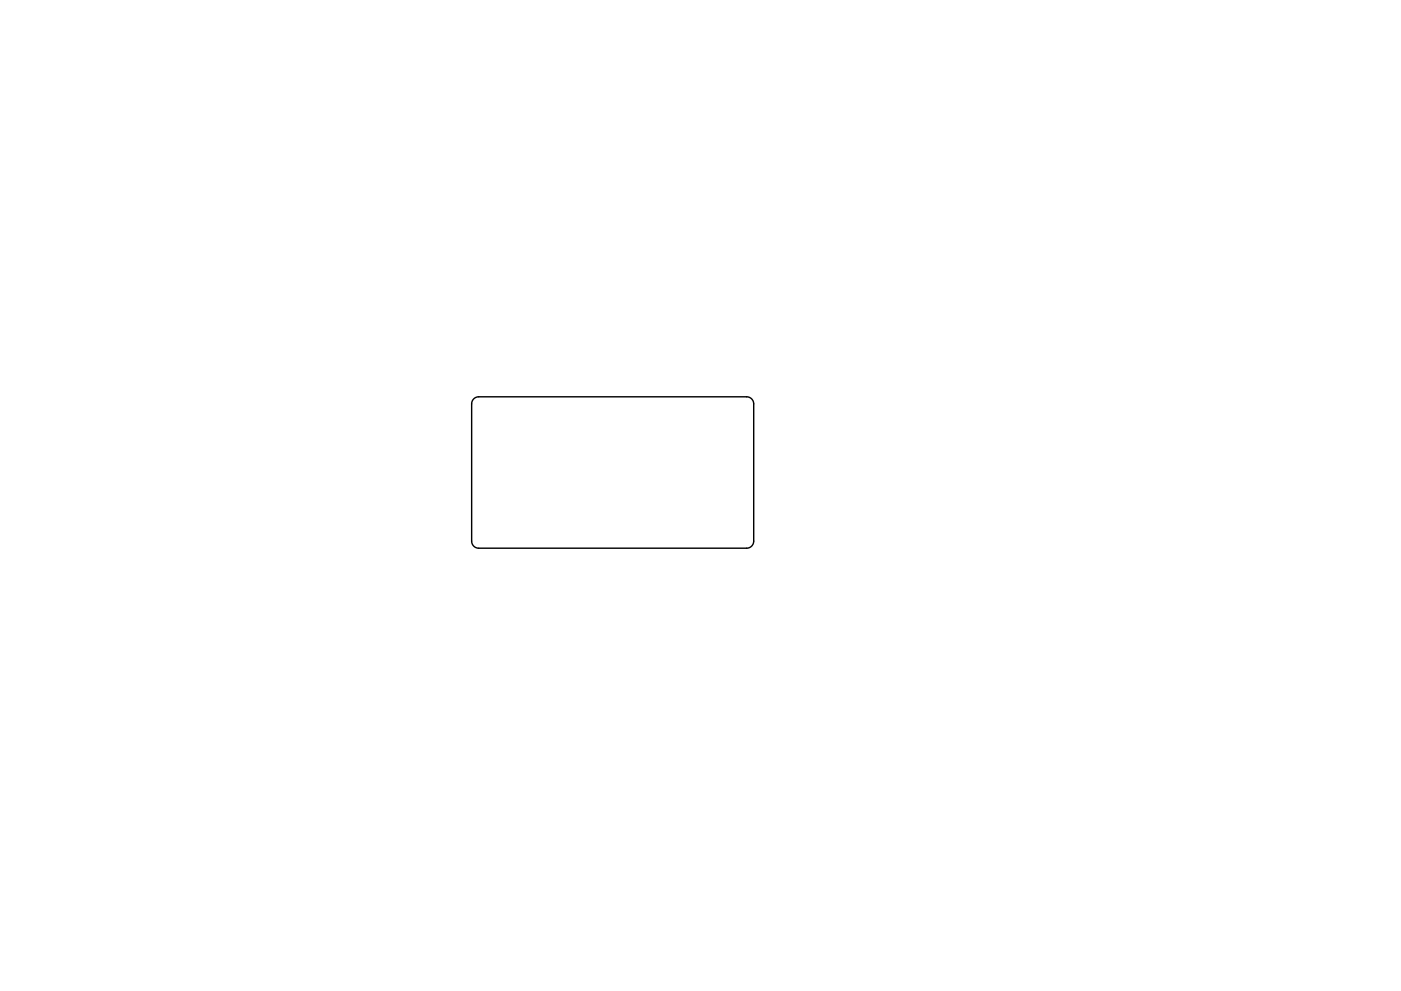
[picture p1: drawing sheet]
<svg xmlns="http://www.w3.org/2000/svg" width="297mm" height="210mm" viewBox="0 0 297 210" stroke-linecap="round" stroke-linejoin="round" font-family="sans-serif">
<path d="M100.4 84.6l.6-.3 .5-.1h56.8a1.5 1.5 0 0 1 1.5 1.5v29.1a1.5 1.5 0 0 1-1.5 1.5h-56.8a1.5 1.5 0 0 1-1.5-1.5v-29.1l.1-.6z" fill="none" stroke="#000" stroke-width=".3"/>
</svg>
